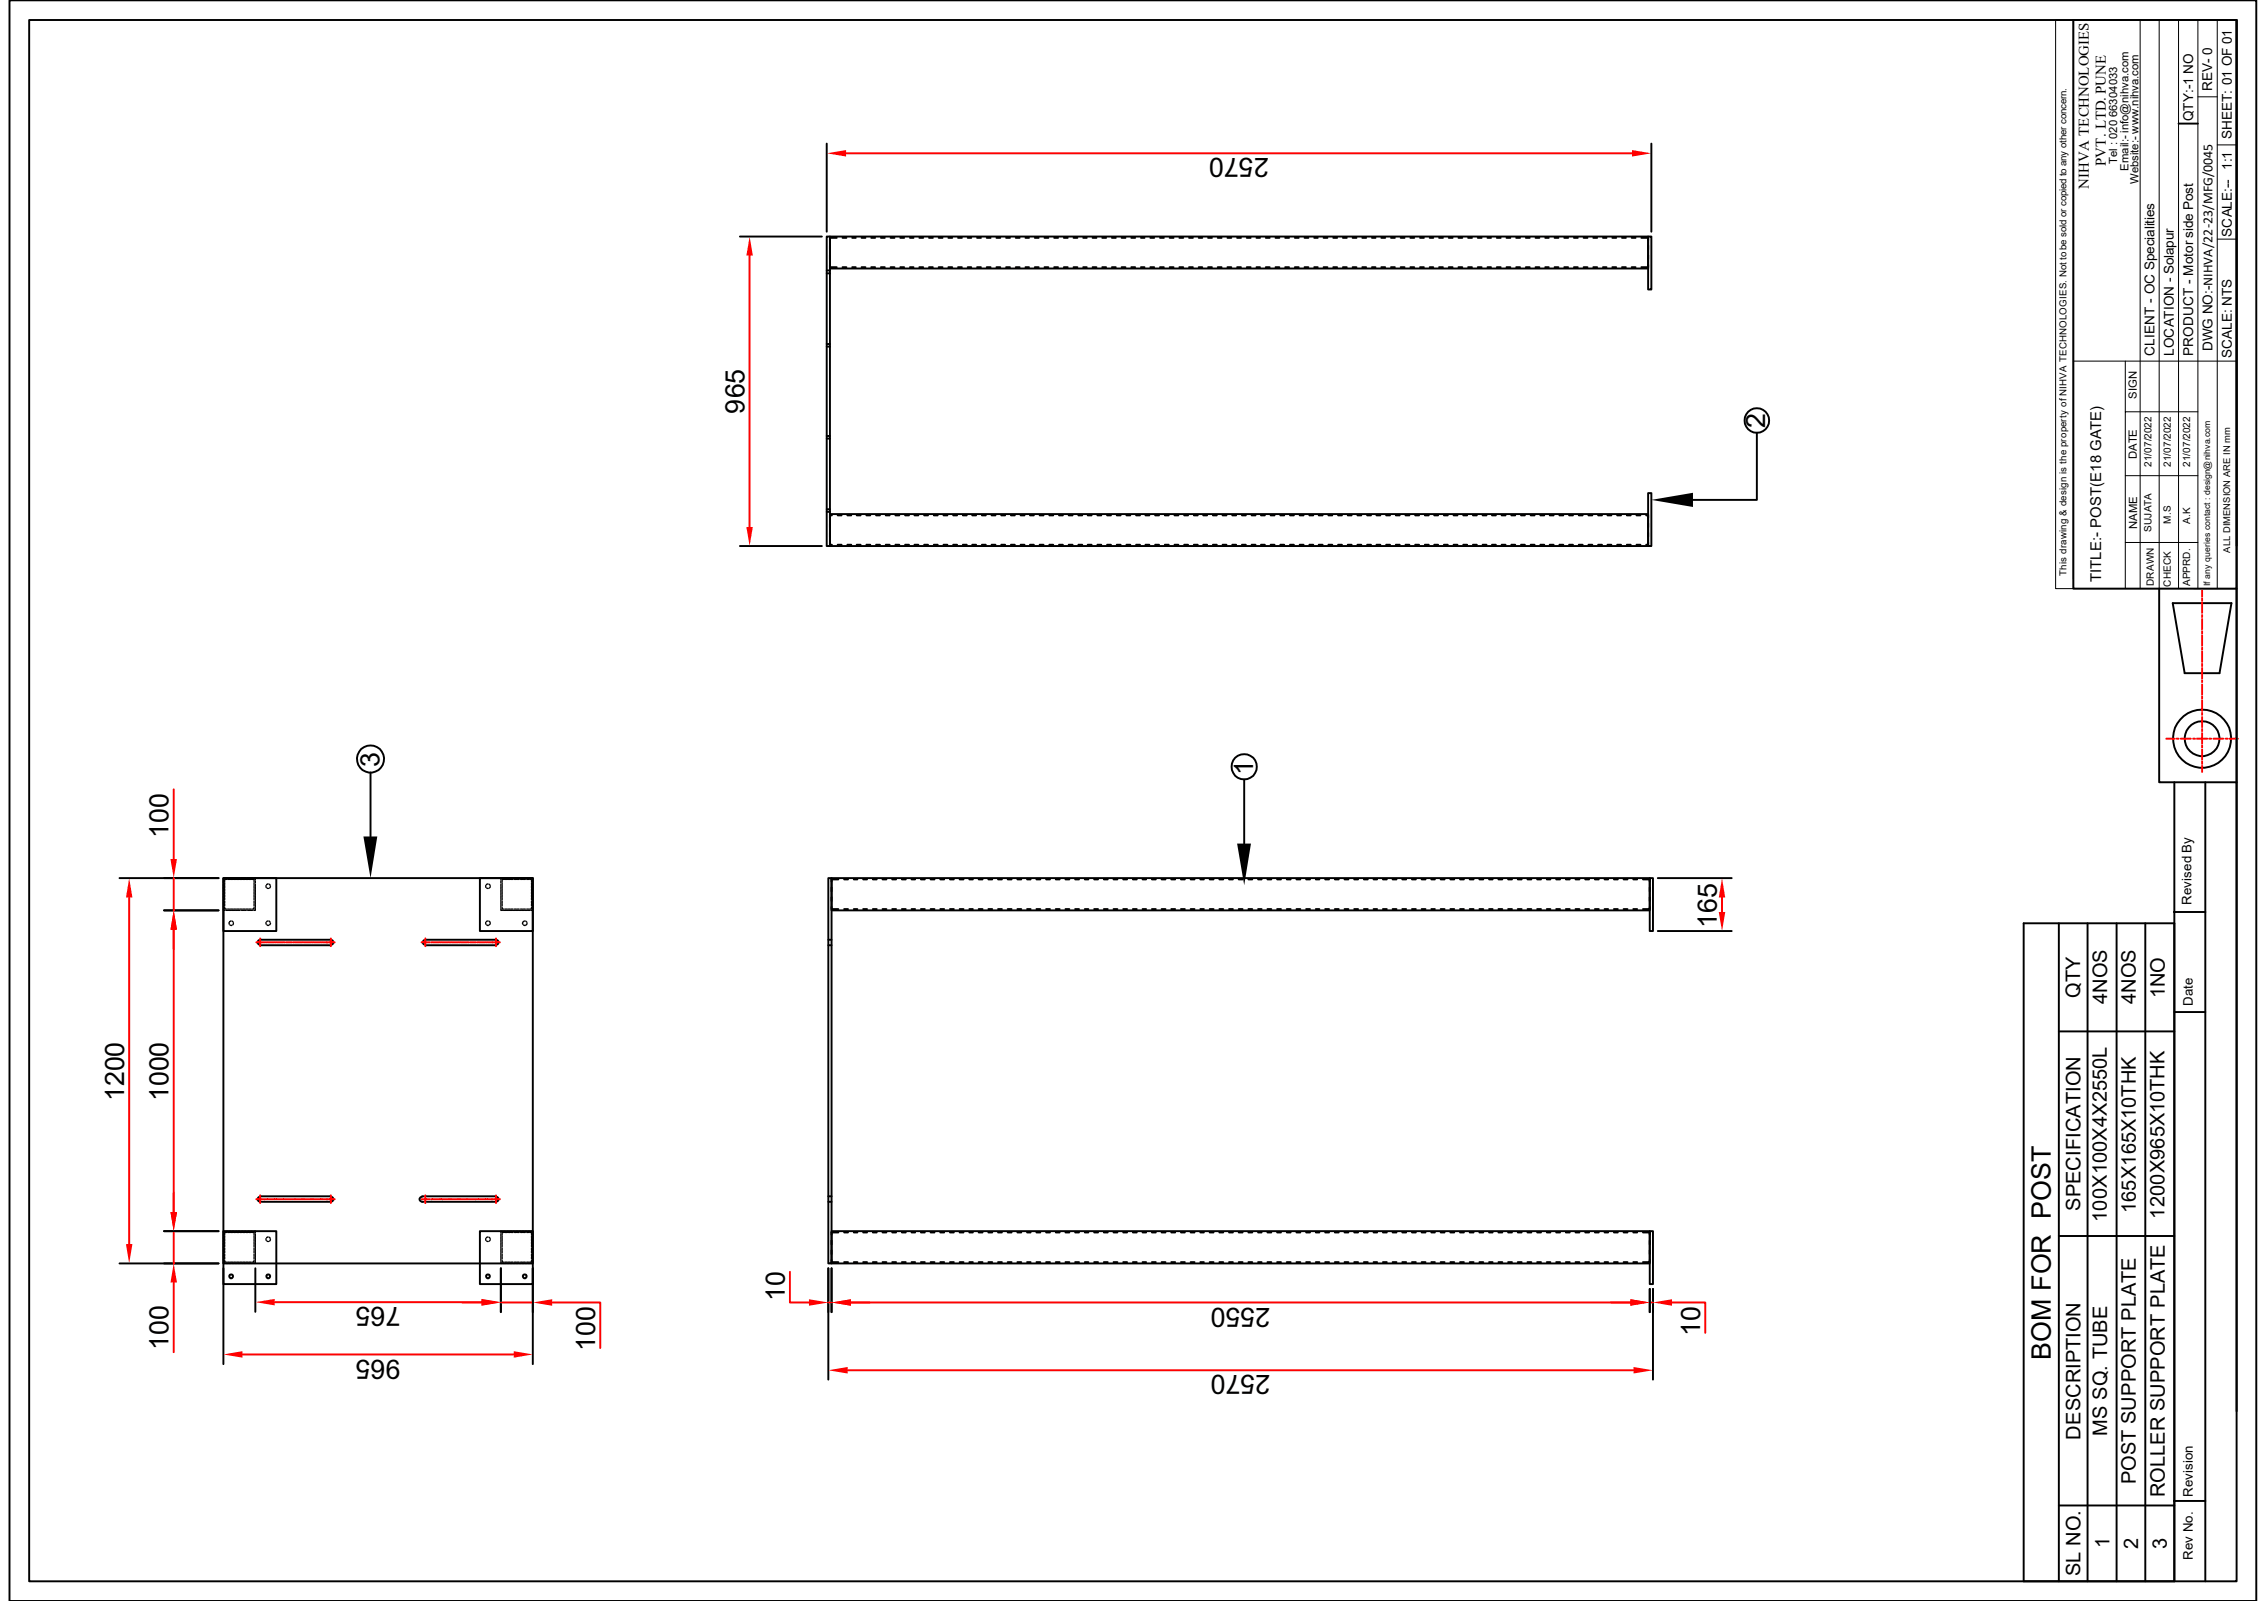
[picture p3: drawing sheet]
<svg xmlns="http://www.w3.org/2000/svg" width="297mm" height="210mm" viewBox="0 0 297 210" stroke-linecap="round" stroke-linejoin="round" font-family="sans-serif">
<defs><g id="words">
<g font-size="3.5">
<text x="166.4" y="20.8" transform="rotate(180 166.4 20.8)">2570</text>
<text x="97.6" y="54.2" transform="rotate(-90 97.6 54.2)">965</text>
<text x="231.5" y="56.1" transform="rotate(-90 231.5 56.1)">2</text>
<text x="49.8" y="100.5" transform="rotate(-90 49.8 100.5)">3</text>
<text x="164.4" y="101.6" transform="rotate(-90 164.4 101.6)">1</text>
<text x="22.1" y="109.8" transform="rotate(-90 22.1 109.8)">100</text>
<text x="225.2" y="121.7" transform="rotate(-90 225.2 121.7)">165</text>
<text x="16.3" y="144.4" transform="rotate(-90 16.3 144.4)">1200</text>
<text x="22.1" y="144.4" transform="rotate(-90 22.1 144.4)">1000</text>
<text x="52.5" y="171.4" transform="rotate(180 52.5 171.4)">765</text>
<text x="102.9" y="170.5" transform="rotate(-90 102.9 170.5)">10</text>
<text x="166.6" y="171.4" transform="rotate(180 166.6 171.4)">2550</text>
<text x="22.1" y="177" transform="rotate(-90 22.1 177)">100</text>
<text x="52.5" y="178.3" transform="rotate(180 52.5 178.3)">965</text>
<text x="78" y="177.1" transform="rotate(-90 78 177.1)">100</text>
<text x="223" y="175.1" transform="rotate(-90 223 175.1)">10</text>
<text x="268.9" y="178.3" transform="rotate(-90 268.9 178.3)">BOM FOR POST</text>
<text x="166.6" y="180.3" transform="rotate(180 166.6 180.3)">2570</text>
</g>
<g font-size="2.6">
<text x="272.8" y="130.9" transform="rotate(-90 272.8 130.9)">QTY</text>
<text x="276.3" y="131.7" transform="rotate(-90 276.3 131.7)">4NOS</text>
<text x="280.1" y="131.7" transform="rotate(-90 280.1 131.7)">4NOS</text>
<text x="283.9" y="130.9" transform="rotate(-90 283.9 130.9)">1NO</text>
<text x="272.8" y="158.7" transform="rotate(-90 272.8 158.7)">SPECIFICATION</text>
<text x="276.3" y="160.2" transform="rotate(-90 276.3 160.2)">100X100X4X2550L</text>
<text x="280.1" y="159.1" transform="rotate(-90 280.1 159.1)">165X165X10THK</text>
<text x="283.9" y="159.8" transform="rotate(-90 283.9 159.8)">1200X965X10THK</text>
<text x="272.8" y="188.8" transform="rotate(-90 272.8 188.8)">DESCRIPTION</text>
<text x="276.3" y="188.2" transform="rotate(-90 276.3 188.2)">MS SQ. TUBE</text>
<text x="280.1" y="194.6" transform="rotate(-90 280.1 194.6)">POST SUPPORT PLATE</text>
<text x="283.9" y="196.3" transform="rotate(-90 283.9 196.3)">ROLLER SUPPORT PLATE</text>
<text x="276.6" y="203" transform="rotate(-90 276.6 203)">1</text>
<text x="280.4" y="203" transform="rotate(-90 280.4 203)">2</text>
<text x="284.2" y="203.1" transform="rotate(-90 284.2 203.1)">3</text>
<text x="272.8" y="206.6" transform="rotate(-90 272.8 206.6)">SL NO.</text>
</g>
<g font-size="1.9">
<text x="276.2" y="21.7" transform="rotate(-90 276.2 21.7)">PVT. LTD. PUNE</text>
<text x="273.9" y="24.8" transform="rotate(-90 273.9 24.8)">NIHVA TECHNOLOGIES</text>
<text x="275.5" y="76.3" transform="rotate(-90 275.5 76.3)">TITLE:- POST(E18 GATE)</text>
</g>
<g font-size="1.8">
<text x="290.1" y="11.9" transform="rotate(-90 290.1 11.9)">REV- 0</text>
<text x="287.6" y="15.9" transform="rotate(-90 287.6 15.9)">QTY:-1 NO</text>
<text x="292.7" y="22.3" transform="rotate(-90 292.7 22.3)">1:1</text>
<text x="292.7" y="18.2" transform="rotate(-90 292.7 18.2)">SHEET: 01 OF 01</text>
<text x="292.7" y="31" transform="rotate(-90 292.7 31)">SCALE:--</text>
<text x="282.5" y="46.6" transform="rotate(-90 282.5 46.6)">CLIENT - OC Specialities</text>
<text x="285.1" y="46.7" transform="rotate(-90 285.1 46.7)">LOCATION - Solapur</text>
<text x="287.6" y="46.7" transform="rotate(-90 287.6 46.7)">PRODUCT - Motor side Post</text>
<text x="290.1" y="46" transform="rotate(-90 290.1 46)">DWG NO:-NIHVA/22-23/MFG/0045</text>
<text x="292.7" y="46.9" transform="rotate(-90 292.7 46.9)">SCALE: NTS</text>
</g>
<g font-size="1.7">
<text x="287.4" y="118.6" transform="rotate(-90 287.4 118.6)">Revised By</text>
<text x="287.6" y="131.9" transform="rotate(-90 287.6 131.9)">Date</text>
<text x="287.6" y="196.2" transform="rotate(-90 287.6 196.2)">Revision</text>
<text x="287.6" y="204.5" transform="rotate(-90 287.6 204.5)">Rev No.</text>
</g>
<g font-size="1.5">
<text x="277.7" y="21.5" transform="rotate(-90 277.7 21.5)">Tel : 020 66304033</text>
<text x="279.1" y="22.4" transform="rotate(-90 279.1 22.4)">Email:- info@nihva.com</text>
<text x="280.5" y="24.1" transform="rotate(-90 280.5 24.1)">Website:- www.nihva.com</text>
<text x="280.2" y="52.3" transform="rotate(-90 280.2 52.3)">SIGN</text>
<text x="280.2" y="60.2" transform="rotate(-90 280.2 60.2)">DATE</text>
<text x="280.3" y="69.3" transform="rotate(-90 280.3 69.3)">NAME</text>
</g>
<g font-size="1.3">
<text x="282.1" y="61.3" transform="rotate(-90 282.1 61.3)">21/07/2022</text>
<text x="284.7" y="61.3" transform="rotate(-90 284.7 61.3)">21/07/2022</text>
<text x="287.2" y="61.3" transform="rotate(-90 287.2 61.3)">21/07/2022</text>
<text x="282.1" y="69.7" transform="rotate(-90 282.1 69.7)">SUJATA</text>
<text x="284.7" y="68.7" transform="rotate(-90 284.7 68.7)">M.S</text>
<text x="287.2" y="68.7" transform="rotate(-90 287.2 68.7)">A.K</text>
<text x="271" y="75.5" transform="rotate(-90 271 75.5)">This drawing &amp; design is the property of NIHVA TECHNOLOGIES. Not to be sold or copied to any other concern.</text>
<text x="282.4" y="76.8" transform="rotate(-90 282.4 76.8)">DRAWN</text>
<text x="284.7" y="76.9" transform="rotate(-90 284.7 76.9)">CHECK</text>
<text x="287.2" y="76.8" transform="rotate(-90 287.2 76.8)">APPRD.</text>
</g>
<text font-size="1.2" x="292.5" y="72.5" transform="rotate(-90 292.5 72.5)">ALL DIMENSION ARE IN mm</text>
<text font-size="1.1" x="289.8" y="76.9" transform="rotate(-90 289.8 76.9)">If any queries contact : design@nihva.com</text>
</g></defs>
<g fill="none" stroke="#000" stroke-width=".25">
<path d="M1.2 0h294.7v209.9h-294.7zM3.8 2.6h289.5v204.7h-289.5zM293.3 2.6v68.9M108.4 35.5h.4M108.4 35.8h.4M108.4 31h.4v40.6h-.4zM108.8 31h107.3v4.2h-107.3zM108.8 34.7v.3h.9M108.8 32.2v.5M108.8 33.5v.5M109.7 31.2h-.9v.3M110.5 31.2h.5"/>
<path d="M110.5 35h.5M111.8 31.2h.4M111.8 35h.4M113 31.2h.5M113 35h.5M114.3 31.2h.5M114.3 35h.5M115.5 31.2h.5M115.5 35h.5M116.8 31.2h.5M116.8 35h.5M118.1 31.2h.5"/>
<path d="M118.1 35h.5M119.3 31.2h.5M119.3 35h.5M120.6 31.2h.5M120.6 35h.5M121.8 31.2h.5M121.8 35h.5M123.1 31.2h.5M123.1 35h.5M124.4 31.2h.5M124.4 35h.5M125.6 31.2h.5"/>
<path d="M125.6 35h.5M126.9 31.2h.5M126.9 35h.5M128.1 31.2h.5M128.1 35h.5M129.4 31.2h.5M129.4 35h.5M130.7 31.2h.5M130.7 35h.5M131.9 31.2h.6M131.9 35h.6M133.2 31.2h.5"/>
<path d="M133.2 35h.5M134.5 31.2h.4M134.5 35h.4M135.7 31.2h.5M135.7 35h.5M137 31.2h.5M137 35h.5M138.2 31.2h.6M138.2 35h.6M139.5 31.2h.5M139.5 35h.5M140.8 31.2h.5"/>
<path d="M140.8 35h.5M142.1 31.2h.4M142.1 35h.4M143.3 31.2h.5M143.3 35h.5M144.6 31.2h.5M144.6 35h.5M145.8 31.2h.5M145.8 35h.5M147.1 31.2h.5M147.1 35h.5M148.4 31.2h.5"/>
<path d="M148.4 35h.5M149.6 31.2h.5M149.6 35h.5M150.9 31.2h.5M150.9 35h.5M152.1 31.2h.5M152.1 35h.5M153.4 31.2h.5M153.4 35h.5M154.7 31.2h.5M154.7 35h.5M155.9 31.2h.5"/>
<path d="M155.9 35h.5M157.2 31.2h.5M157.2 35h.5M158.4 31.2h.5M158.4 35h.5M159.7 31.2h.5M159.7 35h.5M161 31.2h.5M161 35h.5M162.2 31.2h.5M162.2 35h.5M163.5 31.2h.5"/>
<path d="M163.5 35h.5M164.8 31.2h.4M164.8 35h.4M166 31.2h.5M166 35h.5M167.3 31.2h.5M167.3 35h.5M168.5 31.2h.5M168.5 35h.5M169.8 31.2h.5M169.8 35h.5M171.1 31.2h.5"/>
<path d="M171.1 35h.5M172.3 31.2h.5M172.3 35h.5M173.6 31.2h.5M173.6 35h.5M174.8 31.2h.6M174.8 35h.6M176.1 31.2h.5M176.1 35h.5M177.4 35h.5M177.4 31.2h.5M178.7 31.2h.5"/>
<path d="M178.7 35h.5M179.9 31.2h.5M179.9 35h.5M181.2 31.2h.5M181.2 35h.5M182.4 31.2h.5M182.4 35h.5M183.7 31.2h.5M183.7 35h.5M185 31.2h.5M185 35h.5M186.2 31.2h.5"/>
<path d="M186.2 35h.5M187.5 31.2h.5M187.5 35h.5M188.7 31.2h.5M188.7 35h.5M190 31.2h.5M190 35h.5M191.3 31.2h.5M191.3 35h.5M192.5 31.2h.5M192.5 35h.5M193.8 31.2h.5"/>
<path d="M193.8 35h.5M195.1 31.2h.4M195.1 35h.4M196.3 31.2h.5M196.3 35h.5M197.6 31.2h.5M197.6 35h.5M198.8 31.2h.5M198.8 35h.5M200.1 31.2h.5M200.1 35h.5M201.4 31.2h.5"/>
<path d="M201.4 35h.5M202.6 31.2h.5M202.6 35h.5M203.9 31.2h.5M203.9 35h.5M205.1 31.2h.5M205.1 35h.5M206.4 31.2h.5M206.4 35h.5M207.7 31.2h.5M207.7 35h.5M208.9 31.2h.6"/>
<path d="M208.9 35h.6M210.2 31.2h.5M210.2 35h.5M211.4 31.2h.6M211.4 35h.6M212.7 31.2h.5M212.7 35h.5M214 31.2h.5M214 35h.5M215.3 31.2h.8v.3M216.1 31h.5v7h-.5zM216.1 34.7v.3h-.8"/>
<path d="M216.1 32.2v.5M216.1 33.5v.5M108.4 57.2h.4M108.4 57.5h.4M108.4 45.4h.4M108.4 45.1h.4M108.4 67.1h.4M108.4 66.8h.4M108.8 67.4h107.3v4.2h-107.3zM108.8 68.6v.5M108.8 69.9v.5M108.8 71.1v.3h.3"/>
<path d="M109.1 67.6h-.3v.3M109.9 67.6h.5M109.9 71.4h.5M111.1 67.6h.5M111.1 71.4h.5M112.4 67.6h.5M112.4 71.4h.5M113.6 67.6h.5M113.6 71.4h.5M114.9 67.6h.5M114.9 71.4h.5M116.2 67.6h.5"/>
<path d="M116.2 71.4h.5M117.4 67.6h.5M117.4 71.4h.5M118.7 67.6h.5M118.7 71.4h.5M119.9 67.6h.5M119.9 71.4h.5M121.2 67.6h.5M121.2 71.4h.5M122.5 67.6h.5M122.5 71.4h.5M123.7 67.6h.5"/>
<path d="M123.7 71.4h.5M125 67.6h.5M125 71.4h.5M126.3 67.6h.5M126.3 71.4h.5M127.5 67.6h.5M127.5 71.4h.5M128.8 67.6h.5M128.8 71.4h.5M130 67.6h.5M130 71.4h.5M131.3 67.6h.5"/>
<path d="M131.3 71.4h.5M132.6 67.6h.5M132.6 71.4h.5M133.8 67.6h.6M133.8 71.4h.6M135.1 67.6h.5M135.1 71.4h.5M136.3 67.6h.6M136.3 71.4h.6M137.6 67.6h.5M137.6 71.4h.5M138.9 67.6h.5"/>
<path d="M138.9 71.4h.5M140.2 67.6h.5M140.2 71.4h.5M141.4 67.6h.5M141.4 71.4h.5M142.6 67.6h.6M142.6 71.4h.6M143.9 67.6h.5M143.9 71.4h.5M145.2 67.6h.5M145.2 71.4h.5M146.5 67.6h.5"/>
<path d="M146.5 71.4h.5M147.7 67.6h.5M147.7 71.4h.5M149 67.6h.5M149 71.4h.5M150.2 67.6h.5M150.2 71.4h.5M151.5 67.6h.5M151.5 71.4h.5M152.8 67.6h.5M152.8 71.4h.5M154 67.6h.5"/>
<path d="M154 71.4h.5M155.3 67.6h.5M155.3 71.4h.5M156.6 67.6h.5M156.6 71.4h.5M157.8 67.6h.5M157.8 71.4h.5M159.1 67.6h.5M159.1 71.4h.5M160.3 67.6h.5M160.3 71.4h.5M161.6 67.6h.5"/>
<path d="M161.6 71.4h.5M162.9 67.6h.5M162.9 71.4h.5M164.1 67.6h.5M164.1 71.4h.5M165.4 67.6h.5M165.4 71.4h.5M166.6 67.6h.5M166.6 71.4h.5M167.9 67.6h.5M167.9 71.4h.5M169.2 67.6h.5"/>
<path d="M169.2 71.4h.5M170.4 67.6h.6M170.4 71.4h.6M171.7 67.6h.5M171.7 71.4h.5M172.9 67.6h.5M172.9 71.4h.5M174.2 67.6h.5M174.2 71.4h.5M175.5 67.6h.5M175.5 71.4h.5M176.7 67.6h.6"/>
<path d="M176.7 71.4h.6M178 67.6h.5M178 71.4h.5M179.3 67.6h.5M179.3 71.4h.5M180.5 67.6h.5M180.5 71.4h.5M181.8 67.6h.5M181.8 71.4h.5M183.1 67.6h.5M183.1 71.4h.5M184.3 67.6h.5"/>
<path d="M184.3 71.4h.5M185.6 67.6h.5M185.6 71.4h.5M186.9 67.6h.5M186.9 71.4h.5M188.1 67.6h.5M188.1 71.4h.5M189.4 67.6h.5M189.4 71.4h.5M190.6 67.6h.5M190.6 71.4h.5M191.9 67.6h.5"/>
<path d="M191.9 71.4h.5M193.2 67.6h.5M193.2 71.4h.5M194.4 67.6h.5M194.4 71.4h.5M195.7 67.6h.5M195.7 71.4h.5M196.9 67.6h.5M196.9 71.4h.5M198.2 67.6h.5M198.2 71.4h.5M199.5 67.6h.5"/>
<path d="M199.5 71.4h.5M200.7 67.6h.5M200.7 71.4h.5M202 67.6h.5M202 71.4h.5M203.2 67.6h.5M203.2 71.4h.5M204.5 67.6h.5M204.5 71.4h.5M205.8 67.6h.5M205.8 71.4h.5M207 67.6h.6"/>
<path d="M207 71.4h.6M208.3 67.6h.5M208.3 71.4h.5M209.6 67.6h.5M209.6 71.4h.5M210.8 67.6h.5M210.8 71.4h.5M212.1 67.6h.5M212.1 71.4h.5M213.3 67.6h.6M213.3 71.4h.6M214.6 67.6h.5"/>
<path d="M214.6 71.4h.5M215.9 67.6h.2v.3M216.1 64.7h.5v6.9h-.5zM216.1 71.1v.3h-.2M216.1 68.6v.5M216.1 69.9v.5M29.3 115.1h6.9v7h-6.9zM29.3 115.1h40.6v50.5h-40.6zM62.9 115.1h7v7h-7zM108.6 115.1h.5v50.5h-.5zM109.1 115.1h107.3v4.3h-107.3zM109.1 118.9v.3h.8"/>
<path d="M109.1 116.4v.5M109.1 117.6v.5M109.9 115.3h-.8v.3M110.7 115.3h.5M110.7 119.2h.5M112 115.3h.4M112 119.2h.4M113.2 115.3h.5M113.2 119.2h.5M114.5 115.3h.5M114.5 119.2h.5M115.7 115.3h.5"/>
<path d="M115.7 119.2h.5M117 115.3h.5M117 119.2h.5M118.3 115.3h.5M118.3 119.2h.5M119.5 115.3h.5M119.5 119.2h.5M120.8 115.3h.5M120.8 119.2h.5M122 115.3h.6M122 119.2h.6M123.3 115.3h.5"/>
<path d="M123.3 119.2h.5M124.6 115.3h.5M124.6 119.2h.5M125.9 115.3h.5M125.9 119.2h.5M127.1 115.3h.5M127.1 119.2h.5M128.3 115.3h.6M128.3 119.2h.6M129.6 115.3h.5M129.6 119.2h.5M130.9 115.3h.5"/>
<path d="M130.9 119.2h.5M132.2 115.3h.5M132.2 119.2h.5M133.4 115.3h.5M133.4 119.2h.5M134.7 115.3h.5M134.7 119.2h.5M135.9 115.3h.5M135.9 119.2h.5M137.2 115.3h.5M137.2 119.2h.5M138.5 115.3h.5"/>
<path d="M138.5 119.2h.5M139.7 115.3h.5M139.7 119.2h.5M141 115.3h.5M141 119.2h.5M142.3 115.3h.4M142.3 119.2h.4M143.5 115.3h.5M143.5 119.2h.5M144.8 115.3h.5M144.8 119.2h.5M146 115.3h.5"/>
<path d="M146 119.2h.5M147.3 115.3h.5M147.3 119.2h.5M148.6 115.3h.5M148.6 119.2h.5M149.8 115.3h.5M149.8 119.2h.5M151.1 115.3h.5M151.1 119.2h.5M152.3 115.3h.5M152.3 119.2h.5M153.6 115.3h.5"/>
<path d="M153.6 119.2h.5M154.9 115.3h.5M154.9 119.2h.5M156.1 115.3h.6M156.1 119.2h.6M157.4 115.3h.5M157.4 119.2h.5M158.6 115.3h.5M158.6 119.2h.5M159.9 115.3h.5M159.9 119.2h.5M161.2 115.3h.5"/>
<path d="M161.2 119.2h.5M162.4 115.3h.6M162.4 119.2h.6M163.7 115.3h.5M163.7 119.2h.5M165 115.3h.5M165 119.2h.5M166.2 115.3h.5M166.2 119.2h.5M167.5 115.3h.5M167.5 119.2h.5M168.8 115.3h.5"/>
<path d="M168.8 119.2h.5M170 115.3h.5M170 119.2h.5M171.3 115.3h.5M171.3 119.2h.5M172.6 115.3h.4M172.6 119.2h.4M173.8 115.3h.5M173.8 119.2h.5M175.1 115.3h.5M175.1 119.2h.5M176.3 115.3h.5"/>
<path d="M176.3 119.2h.5M177.6 115.3h.5M177.6 119.2h.5M178.9 115.3h.5M178.9 119.2h.5M180.1 115.3h.5M180.1 119.2h.5M181.4 115.3h.5M181.4 119.2h.5M182.6 115.3h.5M182.6 119.2h.5M183.9 115.3h.5"/>
<path d="M183.9 119.2h.5M185.2 115.3h.5M185.2 119.2h.5M186.4 115.3h.5M186.4 119.2h.5M187.7 115.3h.5M187.7 119.2h.5M188.9 115.3h.5M188.9 119.2h.5M190.2 115.3h.5M190.2 119.2h.5M191.5 115.3h.5"/>
<path d="M191.5 119.2h.5M192.7 115.3h.6M192.7 119.2h.6M194 115.3h.5M194 119.2h.5M195.3 115.3h.4M195.3 119.2h.4M196.5 115.3h.5M196.5 119.2h.5M197.8 115.3h.5M197.8 119.2h.5M199 115.3h.6"/>
<path d="M199 119.2h.6M200.3 115.3h.5M200.3 119.2h.5M201.6 115.3h.5M201.6 119.2h.5M202.9 115.3h.4M202.9 119.2h.4M204.1 115.3h.5M204.1 119.2h.5M205.4 115.3h.5M205.4 119.2h.5M206.6 115.3h.5"/>
<path d="M206.6 119.2h.5M207.9 115.3h.5M207.9 119.2h.5M209.2 115.3h.5M209.2 119.2h.5M210.4 115.3h.5M210.4 119.2h.5M211.7 115.3h.5M211.7 119.2h.5M212.9 115.3h.5M212.9 119.2h.5M214.2 115.3h.5"/>
<path d="M214.2 119.2h.5M215.5 115.3h.9v.3M216.4 115.1h.4v7h-.4zM216.4 118.9v.3h-.9M216.4 116.4v.5M216.4 117.6v.5M34.1 123.9l-.3-.3 .1-.3 .2-.1h9.3l.3 .3-.1 .3-.2 .1M34.1 123.9h9.3M55.8 123.9l-.4-.3 .2-.3 .2-.1h9.2l.4 .3-.1 .3-.3 .1M55.8 123.9h9.2M108.6 123.2h.5M108.6 123.9h.5"/>
<path d="M34.1 156.9l-.3 .2 .1 .4 .2 .1h9.3l.3-.3-.1-.3-.2-.1M34.1 156.8h9.3M55.4 156.9l-.4 .2 .1 .4 .3 .1h9.6l.4-.3-.1-.3-.3-.1M55.4 156.8h9.6M108.6 157.6h.5M108.6 156.8h.5M29.3 161.4h6.9v7h-6.9zM62.9 161.4h7v7h-7zM109.1 161.4h107.3v4.2h-107.3zM109.1 165.2v.3h.8M109.1 162.6v.5M109.1 163.9v.5"/>
<path d="M109.9 161.6h-.8v.3M110.7 161.6h.5M110.7 165.5h.5M112 161.6h.4M112 165.5h.4M113.2 161.6h.5M113.2 165.5h.5M114.5 161.6h.5M114.5 165.5h.5M115.7 161.6h.5M115.7 165.5h.5M117 161.6h.5"/>
<path d="M117 165.5h.5M118.3 161.6h.5M118.3 165.5h.5M119.5 161.6h.5M119.5 165.5h.5M120.8 161.6h.5M120.8 165.5h.5M122 161.6h.6M122 165.5h.6M123.3 161.6h.5M123.3 165.5h.5M124.6 161.6h.5"/>
<path d="M124.6 165.5h.5M125.9 161.6h.5M125.9 165.5h.5M127.1 161.6h.5M127.1 165.5h.5M128.3 161.6h.6M128.3 165.5h.6M129.6 161.6h.5M129.6 165.5h.5M130.9 161.6h.5M130.9 165.5h.5M132.2 161.6h.5"/>
<path d="M132.2 165.5h.5M133.4 161.6h.5M133.4 165.5h.5M134.7 161.6h.5M134.7 165.5h.5M135.9 161.6h.5M135.9 165.5h.5M137.2 161.6h.5M137.2 165.5h.5M138.5 161.6h.5M138.5 165.5h.5M139.7 161.6h.5"/>
<path d="M139.7 165.5h.5M141 161.6h.5M141 165.5h.5M142.3 161.6h.4M142.3 165.5h.4M143.5 161.6h.5M143.5 165.5h.5M144.8 161.6h.5M144.8 165.5h.5M146 161.6h.5M146 165.5h.5M147.3 161.6h.5"/>
<path d="M147.3 165.5h.5M148.6 161.6h.5M148.6 165.5h.5M149.8 161.6h.5M149.8 165.5h.5M151.1 161.6h.5M151.1 165.5h.5M152.3 161.6h.5M152.3 165.5h.5M153.6 161.6h.5M153.6 165.5h.5M154.9 161.6h.5"/>
<path d="M154.9 165.5h.5M156.1 161.6h.6M156.1 165.5h.6M157.4 161.6h.5M157.4 165.5h.5M158.6 161.6h.5M158.6 165.5h.5M159.9 161.6h.5M159.9 165.5h.5M161.2 161.6h.5M161.2 165.5h.5M162.4 161.6h.6"/>
<path d="M162.4 165.5h.6M163.7 161.6h.5M163.7 165.5h.5M165 161.6h.5M165 165.5h.5M166.2 161.6h.5M166.2 165.5h.5M167.5 161.6h.5M167.5 165.5h.5M168.8 161.6h.5M168.8 165.5h.5M170 161.6h.5"/>
<path d="M170 165.5h.5M171.3 161.6h.5M171.3 165.5h.5M172.6 161.6h.4M172.6 165.5h.4M173.8 161.6h.5M173.8 165.5h.5M175.1 161.6h.5M175.1 165.5h.5M176.3 161.6h.5M176.3 165.5h.5M177.6 161.6h.5"/>
<path d="M177.6 165.5h.5M178.9 161.6h.5M178.9 165.5h.5M180.1 161.6h.5M180.1 165.5h.5M181.4 161.6h.5M181.4 165.5h.5M182.6 161.6h.5M182.6 165.5h.5M183.9 161.6h.5M183.9 165.5h.5M185.2 161.6h.5"/>
<path d="M185.2 165.5h.5M186.4 161.6h.5M186.4 165.5h.5M187.7 161.6h.5M187.7 165.5h.5M188.9 161.6h.5M188.9 165.5h.5M190.2 161.6h.5M190.2 165.5h.5M191.5 161.6h.5M191.5 165.5h.5M192.7 161.6h.6"/>
<path d="M192.7 165.5h.6M194 161.6h.5M194 165.5h.5M195.3 161.6h.4M195.3 165.5h.4M196.5 161.6h.5M196.5 165.5h.5M197.8 161.6h.5M197.8 165.5h.5M199 161.6h.6M199 165.5h.6M200.3 161.6h.5"/>
<path d="M200.3 165.5h.5M201.6 161.6h.5M201.6 165.5h.5M202.9 161.6h.4M202.9 165.5h.4M204.1 161.6h.5M204.1 165.5h.5M205.4 161.6h.5M205.4 165.5h.5M206.6 161.6h.5M206.6 165.5h.5M207.9 161.6h.5"/>
<path d="M207.9 165.5h.5M209.2 161.6h.5M209.2 165.5h.5M210.4 161.6h.5M210.4 165.5h.5M211.7 161.6h.5M211.7 165.5h.5M212.9 161.6h.5M212.9 165.5h.5M214.2 161.6h.5M214.2 165.5h.5M215.5 161.6h.9v.3"/>
<path d="M216.4 161.4h.4v7h-.4zM216.4 165.2v.3h-.9M216.4 162.6v.5M216.4 163.9v.5"/>
<circle cx="30.3" cy="167.3" r=".25"/>
<circle cx="35.2" cy="167.3" r=".25"/>
<circle cx="64" cy="167.3" r=".25"/>
<circle cx="68.8" cy="167.3" r=".25"/>
</g>
<g fill="none" stroke="#000" stroke-width=".17">
<path d="M29.3 115.5v.3M29.3 115.9v.3M29.3 116.3v.3M29.3 116.7v.3M29.3 117.1v.3M29.3 117.5v.3M29.3 117.9v.3M29.3 118.3v.3M29.3 118.7v.3M29.3 119.1v.3h.2M29.5 115.7v.3M29.5 116.1v.3"/>
<path d="M29.5 116.5v.3M29.5 116.9v.3M29.5 117.3v.3M29.5 117.7v.3M29.5 118.1v.3M29.5 118.5v.3M29.5 118.9v.3h.2M29.5 115.1h-.2v.3M29.6 115.1h.3M29.6 119.4h.3M29.7 115.3h-.2v.3M29.8 119.2h.3"/>
<path d="M29.8 115.3h.3M30.1 115.1h.2M30.1 119.4h.2M30.2 119.2h.3M30.2 115.3h.3M30.4 115.1h.3M30.4 119.4h.3M30.7 119.2h.2M30.7 115.3h.2M30.9 115.1h.2M30.9 119.4h.2M31 119.2h.3"/>
<path d="M31 115.3h.3M31.2 115.1h.3M31.2 119.4h.3M31.5 119.2h.2M31.5 115.3h.2M31.7 115.1h.2M31.7 119.4h.2M31.8 119.2h.3M31.8 115.3h.3M32 115.1h.3M32 119.4h.3M32.3 119.2h.2"/>
<path d="M32.3 115.3h.2M32.5 115.1h.2M32.5 119.4h.2M32.6 119.2h.3M32.6 115.3h.3M32.9 115.1h.2M32.9 119.4h.2M33.1 115.3h.2v.3M33.3 115.1h.2v.3M33.3 118.9v.3h-.2M33.3 115.7v.3M33.3 116.1v.3"/>
<path d="M33.3 116.5v.3M33.3 116.9v.3M33.3 117.3v.3M33.3 117.7v.3M33.3 118.1v.3M33.3 118.5v.3M33.5 119.1v.3h-.2M33.5 115.5v.3M33.5 115.9v.3M33.5 116.3v.3M33.5 116.7v.3M33.5 117.1v.3"/>
<path d="M33.5 117.5v.3M33.5 117.9v.3M33.5 118.3v.3M33.5 118.7v.3M34.9 116.1v.3M35 116.4l.2 .1M35.2 115.9l-.2 .1M35.3 115.9l.1 .2M35.5 116.2l-.2 .2M63.7 116.1v.3M63.8 116.4l.2 .1M64 115.9l-.2 .1"/>
<path d="M64.1 115.9l.2 .2M64.3 116.2l-.1 .2M65.7 119.1v.3h.2M65.7 115.5v.3M65.7 115.9v.3M65.7 116.3v.3M65.7 116.7v.3M65.7 117.1v.3M65.7 117.5v.3M65.7 117.9v.3M65.7 118.3v.3M65.7 118.7v.3"/>
<path d="M65.9 115.7v.3M65.9 116.1v.3M65.9 116.5v.3M65.9 116.9v.3M65.9 117.3v.3M65.9 117.7v.3M65.9 118.1v.3M65.9 118.5v.3M65.9 118.9v.3h.2M65.9 115.1h-.2v.3M66 119.4h.3M66 115.1h.3"/>
<path d="M66.1 115.3h-.2v.3M66.2 115.3h.3M66.2 119.2h.3M66.4 119.4h.3M66.4 115.1h.3M66.7 115.3h.2M66.7 119.2h.2M66.8 119.4h.3M66.8 115.1h.3M67 115.3h.3M67 119.2h.3M67.3 119.4h.2"/>
<path d="M67.3 115.1h.2M67.5 115.3h.2M67.5 119.2h.2M67.6 119.4h.3M67.6 115.1h.3M67.8 115.3h.3M67.8 119.2h.3M68.1 119.4h.2M68.1 115.1h.2M68.3 115.3h.2M68.3 119.2h.2M68.4 119.4h.3"/>
<path d="M68.4 115.1h.3M68.6 115.3h.3M68.6 119.2h.3M68.9 119.4h.2M68.9 115.1h.2M69.1 115.3h.2M69.1 119.2h.2M69.2 119.4h.3M69.2 115.1h.3M69.5 115.3h.2v.3M69.7 115.1h.2v.3M69.7 118.9v.3h-.2"/>
<path d="M69.7 115.7v.3M69.7 116.1v.3M69.7 116.5v.3M69.7 116.9v.3M69.7 117.3v.3M69.7 117.7v.3M69.7 118.1v.3M69.7 118.5v.3M69.9 119.1v.3h-.2M69.9 115.5v.3M69.9 115.9v.3M69.9 116.3v.3"/>
<path d="M69.9 116.7v.3M69.9 117.1v.3M69.9 117.5v.3M69.9 117.9v.3M69.9 118.3v.3M69.9 118.7v.3M30.1 120.9v.3M30.1 121.3h.3M30.3 120.8h-.2M30.4 120.8l.2 .1M30.6 121.1l-.1 .2M34.9 120.9v.3"/>
<path d="M35 121.3h.2M35.2 120.8h-.2M35.3 120.8l.1 .1M35.5 121.1l-.2 .2M63.7 120.9v.3M63.8 121.3h.2M64 120.8h-.2M64.1 120.8l.2 .1M64.3 121.1l-.1 .2M68.6 120.9v.3M68.6 121.3h.3M68.8 120.8h-.2"/>
<path d="M68.9 120.8l.2 .1M69.1 121.1l-.1 .2M29.3 161.8v.2M29.3 162.2v.3M29.3 162.6v.3M29.3 163v.3M29.3 163.4v.3M29.3 163.8v.3M29.3 164.2v.3M29.3 164.6v.3M29.3 165v.3M29.3 165.4v.2h.2"/>
<path d="M29.5 162v.3M29.5 162.4v.3M29.5 162.8v.3M29.5 163.2v.2M29.5 163.6v.3M29.5 164v.2M29.5 164.4v.3M29.5 164.8v.3M29.5 165.2v.3h.2M29.5 161.4h-.2v.3M29.6 161.4h.3M29.6 165.6h.3"/>
<path d="M29.7 161.6h-.2v.3M29.8 165.5h.3M29.8 161.6h.3M30.1 161.4h.2M30.1 165.6h.2M30.2 165.5h.3M30.2 161.6h.3M30.4 161.4h.3M30.4 165.6h.3M30.7 165.5h.2M30.7 161.6h.2M30.9 161.4h.2"/>
<path d="M30.9 165.6h.2M31 165.5h.3M31 161.6h.3M31.2 161.4h.3M31.2 165.6h.3M31.5 165.5h.2M31.5 161.6h.2M31.7 161.4h.2M31.7 165.6h.2M31.8 165.5h.3M31.8 161.6h.3M32 161.4h.3"/>
<path d="M32 165.6h.3M32.3 165.5h.2M32.3 161.6h.2M32.5 161.4h.2M32.5 165.6h.2M32.6 165.5h.3M32.6 161.6h.3M32.9 161.4h.2M32.9 165.6h.2M33.1 161.6h.2v.3M33.3 161.4h.2v.3M33.3 165.2v.3h-.2"/>
<path d="M33.3 162v.3M33.3 162.4v.3M33.3 162.8v.3M33.3 163.2v.2M33.3 163.6v.3M33.3 164v.2M33.3 164.4v.3M33.3 164.8v.3M33.5 165.4v.2h-.2M33.5 161.8v.2M33.5 162.2v.3M33.5 162.6v.3"/>
<path d="M33.5 163v.3M33.5 163.4v.3M33.5 163.8v.3M33.5 164.2v.3M33.5 164.6v.3M33.5 165v.3M34.9 162.4v.2M35 162.7l.2 .1M35.2 162.2l-.2 .1M35.3 162.2l.1 .2M35.5 162.5l-.2 .2M63.7 162.4v.2"/>
<path d="M63.8 162.7l.2 .1M64 162.2l-.2 .1M64.1 162.2l.2 .2M64.3 162.5l-.1 .2M65.7 165.4v.2h.2M65.7 161.8v.2M65.7 162.2v.3M65.7 162.6v.3M65.7 163v.3M65.7 163.4v.3M65.7 163.8v.3M65.7 164.2v.3"/>
<path d="M65.7 164.6v.3M65.7 165v.3M65.9 162v.3M65.9 162.4v.3M65.9 162.8v.3M65.9 163.2v.2M65.9 163.6v.3M65.9 164v.2M65.9 164.4v.3M65.9 164.8v.3M65.9 165.2v.3h.2M65.9 161.4h-.2v.3"/>
<path d="M66 165.6h.3M66 161.4h.3M66.1 161.6h-.2v.3M66.2 161.6h.3M66.2 165.5h.3M66.4 165.6h.3M66.4 161.4h.3M66.7 161.6h.2M66.7 165.5h.2M66.8 165.6h.3M66.8 161.4h.3M67 161.6h.3"/>
<path d="M67 165.5h.3M67.3 165.6h.2M67.3 161.4h.2M67.5 161.6h.2M67.5 165.5h.2M67.6 165.6h.3M67.6 161.4h.3M67.8 161.6h.3M67.8 165.5h.3M68.1 165.6h.2M68.1 161.4h.2M68.3 161.6h.2"/>
<path d="M68.3 165.5h.2M68.4 165.6h.3M68.4 161.4h.3M68.6 161.6h.3M68.6 165.5h.3M68.9 165.6h.2M68.9 161.4h.2M69.1 161.6h.2M69.1 165.5h.2M69.2 165.6h.3M69.2 161.4h.3M69.5 161.6h.2v.3"/>
<path d="M69.7 161.4h.2v.3M69.7 165.2v.3h-.2M69.7 162v.3M69.7 162.4v.3M69.7 162.8v.3M69.7 163.2v.2M69.7 163.6v.3M69.7 164v.2M69.7 164.4v.3M69.7 164.8v.3M69.9 165.4v.2h-.2M69.9 161.8v.2"/>
<path d="M69.9 162.2v.3M69.9 162.6v.3M69.9 163v.3M69.9 163.4v.3M69.9 163.8v.3M69.9 164.2v.3M69.9 164.6v.3M69.9 165v.3"/>
</g>
<path d="M269.6 2.6h2.3v74.6h-2.3zM271.9 2.6v44.7M280.7 2.6v74.6M283.2 2.6v74.6M285.7 2.6v74.6M288.2 2.6v74.6" fill="none" stroke="#000" stroke-width=".13"/>
<path d="M272.5 25.3h5.9v21.7h-5.9z" fill="#fff"/>
<path d="M288.2 12.7h2.6M290.8 2.6v74.6M290.8 19h2.5M290.8 31.4h2.5M278.7 47.3v29.9M278.7 54h9.5M293.3 47.3h-21.4v28.6M271.9 77.2h21.4M278.7 62.4h9.5M278.7 71.1h9.5" fill="none" stroke="#000" stroke-width=".13"/>
<g fill="none" stroke="#000" stroke-width=".25">
<path d="M271.9 2.6h21.4v74.6h-21.4zM285.7 16.2h2.5M283.2 77.2v25.4h10.1v82.4M284.9 79.1h7.7l-1.5 9.2h-4.6zM293.3 77.2v25.4M15.7 115.1h13M285.1 102.6v104.7M285.1 119.6h4.1M289.2 102.6v104.7M285.1 132.7h4.1M15.7 165.6h13M285.1 196.8h4.1"/>
<circle cx="288.8" cy="96.8" r="3.8"/>
<circle cx="288.8" cy="96.8" r="2.28"/>
</g>
<g fill="none" stroke="#f00" stroke-width=".25">
<path d="M288.8 77.4v.8M288.8 78.5v.3M288.8 79v1.3M284.1 96.8h1.1M285.4 96.8h.3M286 96.8h1.3M287.6 96.8h.3M288.1 96.8h1.4M288.8 80.6v.3M288.8 81.2v1.3M288.8 82.8v.3M288.8 83.3v1.4"/>
<path d="M288.8 84.9v.3M288.8 85.4v1.4M288.8 87v.3M288.8 87.6v1.3M288.8 89.2v.2M288.8 89.7v1.4M288.8 91.3v.3M288.8 91.9v1.3M288.8 93.5v.2M288.8 94v1.3M288.8 95.6v.3M288.8 96.1v1.4"/>
<path d="M288.8 97.7v.3M288.8 98.3v1.3M288.8 99.9v.2M289.7 96.8h.3M290.3 96.8h1.3M291.9 96.8h.2M292.4 96.8h1.1M16.9 117.7v45.4M288.8 100.4v.8"/>
</g>
<g fill="#f00">
<path d="M16.5 163.1h.9l-.5 2.5z"/>
<path d="M16.9 115.1l.5 2.6h-.9z"/>
</g>
<path d="M21.5 165.6h7.2M21.5 161.4h7.2" fill="none" stroke="#000" stroke-width=".25"/>
<path d="M22.8 156.4v2.5M22.8 161.4v4.2M22.8 168.1v9.2" fill="none" stroke="#f00" stroke-width=".25"/>
<g fill="#f00">
<path d="M22.4 158.9h.8l-.4 2.5z"/>
<path d="M22.8 165.6l.4 2.5h-.8z"/>
</g>
<path d="M21.5 119.4h7.2M21.5 161.4h7.2" fill="none" stroke="#000" stroke-width=".25"/>
<path d="M22.8 121.9v37" fill="none" stroke="#f00" stroke-width=".25"/>
<g fill="#f00">
<path d="M22.4 158.9h.8l-.4 2.5z"/>
<path d="M22.8 119.4l.4 2.5h-.8z"/>
</g>
<path d="M21.5 119.4h7.2M21.5 115.1h7.2" fill="none" stroke="#000" stroke-width=".25"/>
<path d="M22.8 103.5v9.1M22.8 115.1v4.3M22.8 121.9v2.5" fill="none" stroke="#f00" stroke-width=".25"/>
<g fill="#f00">
<path d="M22.8 119.4l.4 2.5h-.8z"/>
<path d="M22.4 112.6h.8l-.4 2.5z"/>
</g>
<path d="M33.5 166.3v5.7M65.7 166.3v5.7" fill="none" stroke="#000" stroke-width=".25"/>
<path d="M36 170.7h27.1" fill="none" stroke="#f00" stroke-width=".25"/>
<g fill="#f00">
<path d="M33.5 170.7l2.5-.4v.8z"/>
<path d="M63.1 170.3l2.6 .4-2.6 .4z"/>
</g>
<path d="M65.7 166.3v5.7M69.9 166.3v5.7" fill="none" stroke="#000" stroke-width=".25"/>
<path d="M60.6 170.8h2.5M65.7 170.8h4.2M72.4 170.8h6.3v5.9" fill="none" stroke="#f00" stroke-width=".25"/>
<g fill="#f00">
<path d="M63.1 170.3l2.6 .5-2.6 .4z"/>
<path d="M69.9 170.8l2.5-.5v.9z"/>
</g>
<path d="M29.3 166.3v12.5M69.9 166.3v12.5" fill="none" stroke="#000" stroke-width=".25"/>
<path d="M31.8 177.6h35.6" fill="none" stroke="#f00" stroke-width=".25"/>
<g fill="#f00">
<path d="M67.4 177.2l2.5 .4-2.5 .4z"/>
<path d="M29.3 177.6l2.5-.4v.8z"/>
</g>
<path d="M108.6 166.3v14.6M216.8 169v11.9" fill="none" stroke="#000" stroke-width=".25"/>
<path d="M111.2 179.7h103" fill="none" stroke="#f00" stroke-width=".25"/>
<g fill="#f00">
<path d="M214.2 179.2l2.6 .5-2.6 .4z"/>
<path d="M108.6 179.7l2.6-.5v.9z"/>
</g>
<path d="M216.4 169v3M216.8 169v3" fill="none" stroke="#000" stroke-width=".25"/>
<path d="M211.3 170.8h2.5M216.4 170.8h.4M219.3 170.8h4.3v3.9" fill="none" stroke="#f00" stroke-width=".25"/>
<g fill="#f00">
<path d="M213.8 170.3l2.6 .5-2.6 .4z"/>
<path d="M216.8 170.8l2.5-.5v.9z"/>
</g>
<path d="M109.1 166.3v5.7M216.4 169v3" fill="none" stroke="#000" stroke-width=".25"/>
<path d="M111.6 170.8h102.2" fill="none" stroke="#f00" stroke-width=".25"/>
<g fill="#f00">
<path d="M213.8 170.3l2.6 .5-2.6 .4z"/>
<path d="M109.1 170.8l2.5-.5v.9z"/>
</g>
<path d="M108.6 166.3v5.7M109.1 166.3v5.7" fill="none" stroke="#000" stroke-width=".25"/>
<path d="M103.6 166.7v4.1h2.5M108.6 170.8h.5M111.6 170.8h2.5" fill="none" stroke="#f00" stroke-width=".25"/>
<g fill="#f00">
<path d="M109.1 170.8l2.5-.5v.9z"/>
<path d="M106.1 170.3l2.5 .5-2.5 .4z"/>
</g>
<path d="M97 31h10.8M97 71.6h10.8" fill="none" stroke="#000" stroke-width=".25"/>
<path d="M98.3 33.5v35.6" fill="none" stroke="#f00" stroke-width=".25"/>
<g fill="#f00">
<path d="M97.9 69.1h.8l-.4 2.5z"/>
<path d="M98.3 31l.4 2.5h-.8z"/>
</g>
<path d="M108.4 18.8v11.6M216.6 18.8v11.6" fill="none" stroke="#000" stroke-width=".25"/>
<path d="M111 20.1h103" fill="none" stroke="#f00" stroke-width=".25"/>
<g fill="#f00">
<path d="M108.4 20.1l2.6-.4v.8z"/>
<path d="M214 19.7l2.6 .4-2.6 .4z"/>
</g>
<path d="M217.4 115.1h9.7M217.4 122.1h9.7" fill="none" stroke="#000" stroke-width=".25"/>
<path d="M225.8 117.7v1.9" fill="none" stroke="#f00" stroke-width=".25"/>
<g fill="#f00">
<path d="M225.4 119.6h.9l-.5 2.5z"/>
<path d="M225.8 115.1l.5 2.6h-.9z"/>
</g>
<g fill="none" stroke="#000" stroke-width=".25">
<path d="M230.4 56.7v8.8h-8.4M48.6 101.3v8.4M163.2 102.2v8.4M265.4 121.1h19.7v86.2h-19.7zM270 135.2h15.1M270 121.1v86.2M273.8 121.1v86.2M277.6 121.1v86.2M281.3 121.1v86.2M270 162h15.1M270 197.4h15.1"/>
<circle cx="230.4" cy="55.1" r="1.61"/>
<circle cx="48.6" cy="99.5" r="1.78"/>
<circle cx="163.2" cy="100.5" r="1.65"/>
</g>
<path d="M216.6 65.5l5.4-.9v1.9zM47.7 109.7h1.8l-.9 5.4zM162.2 110.6h1.9l-.9 5.5z" fill="#000"/>
<g fill="none" stroke="#f00" stroke-width=".25">
<path d="M33.6 123.5h.4M34.1 123.5h.1M34.1 123v.6M34.1 123.6v.5M34.2 123.5h.5M34.8 123.5h.2M35.1 123.5h.8M36.1 123.5h.1M36.3 123.5h.8M37.3 123.5h.1M37.5 123.5h.8M38.5 123.5h.1"/>
<path d="M38.7 123.5h.8M39.7 123.5h.1M39.9 123.5h.8M40.8 123.5h.2M41.1 123.5h.8M42.1 123.5h.1M43.3 123.5h-1M43.3 123.5h.6M43.4 123v.6M43.4 123.6v.5M55.3 123.5h.4M55.7 123.5h.1"/>
<path d="M55.8 123v.6M55.8 123.6v.5M55.9 123.5h.5M56.5 123.5h.2M56.8 123.5h.8M57.7 123.5h.2M58 123.5h.8M58.9 123.5h.2M59.2 123.5h.8M60.1 123.5h.2M60.4 123.5h.8M61.3 123.5h.2"/>
<path d="M61.6 123.5h.8M62.6 123.5h.1M62.8 123.5h.8M63.7 123.5h.2M65 123.5h-1M65 123.5h.1M65 123v.6M65 123.6v.5M65.1 123.5h.5M33.6 157.2h.4M34.1 157.2h.1M34.1 156.7v.4"/>
<path d="M34.1 157.2v.1M34.1 157.3v.4M34.2 157.2h.5M34.8 157.2h.2M35.1 157.2h.8M36.1 157.2h.1M36.3 157.2h.8M37.3 157.2h.1M37.5 157.2h.8M38.5 157.2h.1M38.7 157.2h.8M39.7 157.2h.1"/>
<path d="M39.9 157.2h.8M40.8 157.2h.2M41.1 157.2h.8M42.1 157.2h.1M42.3 157.2h1M43.3 157.2h.6M43.4 156.7v.4M43.4 157.2v.1M43.4 157.3v.4M55.3 157.2h.4M55.7 157.2h.1M55.8 156.7v.4"/>
<path d="M55.8 157.2v.1M55.8 157.3v.4M55.9 157.2h.5M56.5 157.2h.2M56.8 157.2h.8M57.7 157.2h.2M58 157.2h.8M58.9 157.2h.2M59.2 157.2h.8M60.1 157.2h.2M60.4 157.2h.8M61.3 157.2h.2"/>
<path d="M61.6 157.2h.8M62.6 157.2h.1M62.8 157.2h.8M63.7 157.2h.2M64 157.2h1M65 157.2h.1M65 156.7v.4M65 157.2v.1M65 157.3v.4M65.1 157.2h.5"/>
</g>
<use href="#words"/>
</svg>
